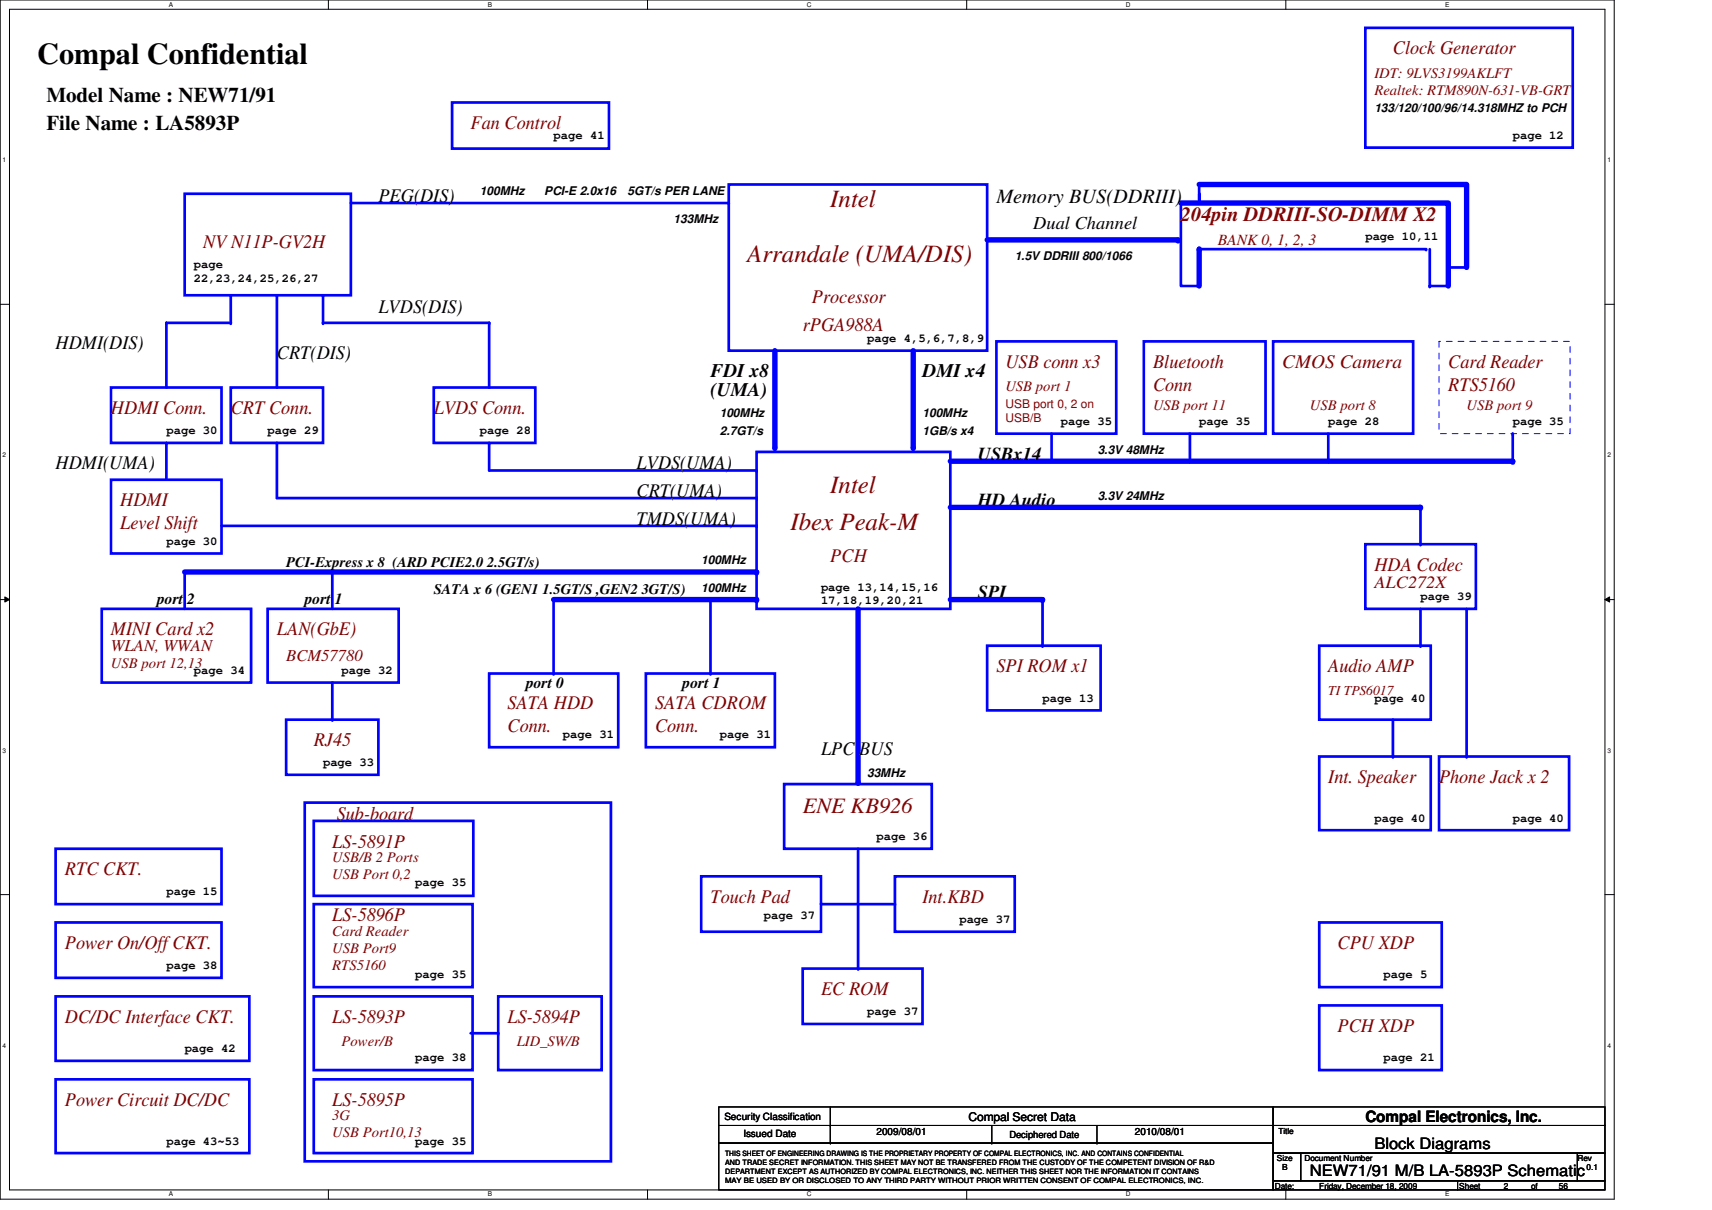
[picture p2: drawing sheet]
<svg xmlns="http://www.w3.org/2000/svg" width="297mm" height="210mm" viewBox="0 0 297 210" stroke-linecap="round" stroke-linejoin="round" font-family="sans-serif">
<defs><g id="words">
<text font-size="5.2" x="6.4" y="11.2">Compal Confidential</text>
<g font-size="4.3" fill="#800000">
<text x="144.1" y="35.9">Intel</text>
<text x="129.7" y="45.5">Arrandale (UMA/DIS)</text>
<text x="144.1" y="85.5">Intel</text>
<text x="137.2" y="91.9">Ibex Peak-M</text>
</g>
<text font-size="3.8" fill="#800000" x="139.3" y="141.1">ENE KB926</text>
<g font-size="3.6">
<text x="8" y="17.7">Model Name : NEW71/91</text>
<text x="8" y="22.6">File Name : LA5893P</text>
</g>
<text font-size="3.5" x="172.9" y="35.1">Memory BUS(DDRIII)</text>
<text font-size="3.5" fill="#800000" x="204.9" y="38.4">204pin DDRIII-SO-DIMM X2</text>
<g font-size="3.3" fill="#800000">
<text x="241.7" y="9.4">Clock Generator</text>
<text x="81.7" y="22.4">Fan Control</text>
<text x="35.3" y="43">NV N11P-GV2H</text>
<text x="140.9" y="52.6">Processor</text>
<text x="139.3" y="57.4">rPGA988A</text>
<text x="174.5" y="63.8">USB conn x3</text>
<text x="200.1" y="63.8">Bluetooth</text>
<text x="222.5" y="63.8">CMOS Camera</text>
<text x="251.3" y="63.8">Card Reader</text>
<text x="19.3" y="71.8">HDMI Conn.</text>
<text x="40" y="71.8">CRT Conn.</text>
<text x="75.3" y="71.8">LVDS Conn.</text>
<text x="200.1" y="67.8">Conn</text>
<text x="251.3" y="67.8">RTS5160</text>
<text x="20.9" y="87.8">HDMI</text>
<text x="20.9" y="91.8">Level Shift</text>
<text x="144.1" y="97.4">PCH</text>
<text x="238.5" y="99">HDA Codec</text>
<text x="19.3" y="110.2">MINI Card x2</text>
<text x="48" y="110.2">LAN(GbE)</text>
<text x="172.9" y="116.6">SPI ROM x1</text>
<text x="230.5" y="116.6">Audio AMP</text>
<text x="88" y="123">SATA HDD</text>
<text x="113.7" y="123">SATA CDROM</text>
<text x="54.4" y="129.4">RJ45</text>
<text x="88" y="127">Conn.</text>
<text x="113.7" y="127">Conn.</text>
<text x="230.5" y="135.8">Int. Speaker</text>
<text x="249.7" y="135.8">Phone Jack x 2</text>
<text x="58.5" y="142.2">Sub-board</text>
<text x="57.7" y="147">LS-5891P</text>
<text x="11.3" y="151.8">RTC CKT.</text>
<text x="57.7" y="159.9">LS-5896P</text>
<text x="123.3" y="156.6">Touch Pad</text>
<text x="160.1" y="156.6">Int.KBD</text>
<text x="11.3" y="164.6">Power On/Off CKT.</text>
<text x="232.1" y="164.6">CPU XDP</text>
<text x="142.4" y="172.6">EC ROM</text>
<text x="11.3" y="177.4">DC/DC Interface CKT.</text>
<text x="57.7" y="177.4">LS-5893P</text>
<text x="88" y="177.4">LS-5894P</text>
<text x="232.1" y="179">PCH XDP</text>
<text x="11.3" y="191.9">Power Circuit DC/DC</text>
<text x="57.7" y="191.9">LS-5895P</text>
</g>
<g font-size="3.3">
<text x="65.7" y="35">PEG(DIS)</text>
<text x="65.7" y="54.2">LVDS(DIS)</text>
<text x="9.6" y="60.6">HDMI(DIS)</text>
<text x="48" y="62.2">CRT(DIS)</text>
<text x="123.3" y="65.4">FDI x8</text>
<text x="160.1" y="65.4">DMI x4</text>
<text x="123.3" y="68.7">(UMA)</text>
<text x="9.6" y="81.4">HDMI(UMA)</text>
<text x="110.4" y="81.4">LVDS(UMA)</text>
<text x="110.4" y="86.2">CRT(UMA)</text>
<text x="110.4" y="91">TMDS(UMA)</text>
<text x="142.4" y="131">LPC BUS</text>
</g>
<g font-size="3.2">
<text x="179.3" y="39.7">Dual Channel</text>
<text x="169.7" y="79.7">USBx14</text>
<text x="169.7" y="87.7">HD Audio</text>
<text x="169.7" y="103.7">SPI</text>
</g>
<text font-size="3" fill="#800000" x="238.5" y="101.9">ALC272X</text>
<g font-size="2.9" fill="#800000">
<text x="19.3" y="113">WLAN, WWAN</text>
<text x="49.7" y="114.6">BCM57780</text>
</g>
<text font-size="2.7" fill="#800000" x="211.3" y="42.5">BANK 0, 1, 2, 3</text>
<g font-size="2.7">
<text x="27.3" y="104.9">port 2</text>
<text x="52.9" y="104.9">port 1</text>
<text x="91.3" y="119.3">port 0</text>
<text x="118.4" y="119.3">port 1</text>
<text x="236.9" y="194.6">Compal Electronics, Inc.</text>
<text x="238.5" y="199.3">Block Diagrams</text>
<text x="227.3" y="204.1">NEW71/91 M/B LA-5893P Schematic</text>
</g>
<g font-size="2.5" fill="#800000">
<text x="238.5" y="13.5">IDT: 9LVS3199AKLFT</text>
<text x="238.5" y="16.5">Realtek: RTM890N-631-VB-GRT</text>
<text x="174.5" y="67.9">USB port 1</text>
<text x="200.1" y="71.1">USB port 11</text>
<text x="227.3" y="71.1">USB port 8</text>
<text x="254.5" y="71.1">USB port 9</text>
<text x="19.3" y="115.9">USB port 12,13</text>
<text x="57.7" y="149.5">USB/B 2 Ports</text>
<text x="57.7" y="152.5">USB Port 0,2</text>
<text x="57.7" y="162.3">Card Reader</text>
<text x="57.7" y="165.3">USB Port9</text>
<text x="57.7" y="168.3">RTS5160</text>
<text x="59.3" y="181.5">Power/B</text>
<text x="89.7" y="181.5">LID_SW/B</text>
<text x="57.7" y="194.3">3G</text>
<text x="57.7" y="197.3">USB Port10,13</text>
</g>
<g font-size="2.5">
<text x="49.7" y="98.3">PCI-Express x 8 (ARD PCIE2.0 2.5GT/s)</text>
<text x="75.3" y="103.1">SATA x 6 (GEN1 1.5GT/S ,GEN2 3GT/S)</text>
</g>
<text font-size="2.4" fill="#800000" x="230.5" y="120.5">TI TPS6017</text>
<g font-size="2.1">
<text x="238.5" y="19.5">133/120/100/96/14.318MHZ to PCH</text>
<text x="96.1" y="24.1">page 41</text>
<text x="262.5" y="24.1">page 12</text>
<text x="83.3" y="33.9">100MHz</text>
<text x="94.4" y="33.9">PCI-E 2.0x16</text>
<text x="108.9" y="33.9">5GT/s PER LANE</text>
<text x="116.9" y="38.7">133MHz</text>
<text x="236.9" y="41.7">page 10,11</text>
<text x="33.7" y="46.5">page</text>
<text x="176.1" y="45.1">1.5V DDRIII 800/1066</text>
<text x="33.7" y="48.9">22,23,24,25,26,27</text>
<text x="150.4" y="59.3">page 4,5,6,7,8,9</text>
<text x="28.9" y="75.3">page 30</text>
<text x="46.4" y="75.3">page 29</text>
<text x="83.3" y="75.3">page 28</text>
<text x="124.9" y="72.3">100MHz</text>
<text x="124.9" y="75.5">2.7GT/s</text>
<text x="160.1" y="72.3">100MHz</text>
<text x="160.1" y="75.5">1GB/s x4</text>
<text x="184.1" y="73.7">page 35</text>
<text x="208.1" y="73.7">page 35</text>
<text x="230.5" y="73.7">page 28</text>
<text x="262.5" y="73.7">page 35</text>
<text x="190.5" y="78.7">3.3V 48MHz</text>
<text x="190.5" y="86.7">3.3V 24MHz</text>
<text x="28.9" y="94.5">page 30</text>
<text x="121.7" y="97.9">100MHz</text>
<text x="121.7" y="102.7">100MHz</text>
<text x="142.4" y="102.5">page 13,14,15,16</text>
<text x="142.4" y="104.9">17,18,19,20,21</text>
<text x="246.5" y="104.1">page 39</text>
<text x="33.7" y="116.9">page 34</text>
<text x="59.3" y="116.9">page 32</text>
<text x="180.9" y="121.7">page 13</text>
<text x="238.5" y="121.7">page 40</text>
<text x="97.7" y="128.1">page 31</text>
<text x="124.9" y="128.1">page 31</text>
<text x="56" y="132.9">page 33</text>
<text x="150.4" y="134.7">33MHz</text>
<text x="238.5" y="142.5">page 40</text>
<text x="262.5" y="142.5">page 40</text>
<text x="152.1" y="145.7">page 36</text>
<text x="28.9" y="155.3">page 15</text>
<text x="72" y="153.7">page 35</text>
<text x="132.5" y="159.3">page 37</text>
<text x="166.5" y="160.1">page 37</text>
<text x="28.9" y="168.1">page 38</text>
<text x="72" y="169.7">page 35</text>
<text x="240.1" y="169.7">page 5</text>
<text x="150.4" y="176.1">page 37</text>
<text x="32" y="182.5">page 42</text>
<text x="72" y="184.1">page 38</text>
<text x="240.1" y="184.1">page 21</text>
<text x="168.1" y="194.4">Compal Secret Data</text>
<text x="28.9" y="198.5">page 43~53</text>
<text x="72" y="198.5">page 35</text>
</g>
<g font-size="2.1" fill="#800000">
<text x="174.5" y="70.7">USB port 0, 2 on</text>
<text x="174.5" y="73.2">USB/B</text>
</g>
<g font-size="1.7">
<text x="125.7" y="194.3">Security Classification</text>
<text x="129" y="197.3">Issued Date</text>
<text x="152.1" y="196.8">2009/08/01</text>
<text x="175.1" y="197.4">Deciphered Date</text>
<text x="196.9" y="196.8">2010/08/01</text>
</g>
<g font-size="1.4">
<text x="221.8" y="196.8">Title</text>
<text x="221.5" y="201.4">Size</text>
<text x="222.5" y="203">B</text>
<text x="226.3" y="201.4">Document Number</text>
<text x="273.7" y="201.4">Rev</text>
<text x="275.3" y="203">0.1</text>
<text x="221.2" y="206.2">Date:</text>
<text x="228.9" y="206.2">Friday, December 18, 2009</text>
<text x="253.2" y="206.2">Sheet</text>
<text x="260.9" y="206.2">2</text>
<text x="265.7" y="206.2">of</text>
<text x="270.5" y="206.2">56</text>
</g>
<g font-size="1.3">
<text x="125.8" y="203.6">DEPARTMENT EXCEPT AS AUTHORIZED BY COMPAL ELECTRONICS, INC. NEITHER THIS SHEET NOR THE INFORMATION IT CONTAINS</text>
<text x="125.8" y="200.6">THIS SHEET OF ENGINEERING DRAWING IS THE PROPRIETARY PROPERTY OF COMPAL ELECTRONICS, INC. AND CONTAINS CONFIDENTIAL</text>
<text x="125.8" y="202.1">AND TRADE SECRET INFORMATION. THIS SHEET MAY NOT BE TRANSFERED FROM THE CUSTODY OF THE COMPETENT DIVISION OF R&amp;D</text>
<text x="125.8" y="205.1">MAY BE USED BY OR DISCLOSED TO ANY THIRD PARTY WITHOUT PRIOR WRITTEN CONSENT OF COMPAL ELECTRONICS, INC.</text>
</g>
<g font-size="1.1">
<text x="29.3" y="1.1">A</text>
<text x="84.6" y="1.1">B</text>
<text x="140" y="1.1">C</text>
<text x="195.4" y="1.1">D</text>
<text x="250.7" y="1.1">E</text>
<text x=".5" y="28.2">1</text>
<text x="278.9" y="28.2">1</text>
<text x=".5" y="79.3">2</text>
<text x="278.9" y="79.3">2</text>
<text x=".5" y="130.6">3</text>
<text x="278.9" y="130.6">3</text>
<text x=".5" y="181.7">4</text>
<text x="278.9" y="181.7">4</text>
<text x="29.3" y="207.6">A</text>
<text x="84.6" y="207.6">B</text>
<text x="140" y="207.6">C</text>
<text x="195.4" y="207.6">D</text>
<text x="250.7" y="207.6">E</text>
</g>
</g></defs>
<path d="M0 0h280.1v208h-280.1zM1.6 1.6h276.9v204.8h-276.9z" fill="none" stroke="#000" stroke-width=".17"/>
<g fill="#fff">
<path d="M29.3 .2h.7v1.2h-.7z"/>
<path d="M29.3 206.6h.7v1.2h-.7z"/>
</g>
<path d="M57 0v1.6M57 206.4v1.6" fill="none" stroke="#000" stroke-width=".17"/>
<g fill="#fff">
<path d="M84.6 .2h.7v1.2h-.7z"/>
<path d="M84.6 206.6h.7v1.2h-.7z"/>
</g>
<path d="M112.3 0v1.6M112.3 206.4v1.6" fill="none" stroke="#000" stroke-width=".17"/>
<g fill="#fff">
<path d="M140 .2h.8v1.2h-.8z"/>
<path d="M140 206.6h.8v1.2h-.8z"/>
</g>
<path d="M167.7 0v1.6M167.7 206.4v1.6" fill="none" stroke="#000" stroke-width=".17"/>
<g fill="#fff">
<path d="M195.4 .2h.7v1.2h-.7z"/>
<path d="M195.4 206.6h.7v1.2h-.7z"/>
</g>
<path d="M223.1 0v1.6M223.1 206.4v1.6" fill="none" stroke="#000" stroke-width=".17"/>
<g fill="#fff">
<path d="M250.7 .2h.8v1.2h-.8z"/>
<path d="M250.7 206.6h.8v1.2h-.8z"/>
<path d="M.5 27.2h.6v1.2h-.6z"/>
<path d="M278.9 27.2h.6v1.2h-.6z"/>
<path d="M.5 78.4h.6v1.1h-.6z"/>
<path d="M278.9 78.4h.6v1.1h-.6z"/>
</g>
<path d="M0 52.8h1.6M278.5 52.8h1.6" fill="none" stroke="#000" stroke-width=".17"/>
<g fill="#fff">
<path d="M.5 129.6h.6v1.2h-.6z"/>
<path d="M278.9 129.6h.6v1.2h-.6z"/>
</g>
<path d="M0 104h1.6M.8 103.5l.8 .5-.8 .4zM278.5 104l.8-.5v.9zM278.5 104h1.6" fill="none" stroke="#000" stroke-width=".17"/>
<path d="M.8 103.5l.8 .5-.8 .4zM278.5 104l.8-.5v.9z" fill="#000"/>
<g fill="#fff">
<path d="M.5 180.8h.6v1.1h-.6z"/>
<path d="M278.9 180.8h.6v1.1h-.6z"/>
</g>
<g fill="none" stroke="#000" stroke-width=".17">
<path d="M0 155.2h1.6M278.5 155.2h1.6M124.7 192h96.2v3.2h-96.2zM124.7 195.2h96.2v3.1h-96.2zM124.7 198.3h96.2v8.1h-96.2zM144.1 195.2h.1M144.1 198.3h.1M144.1 192v6.3M172.1 198.3h.1M172.1 195.2v3.1M190.3 198.3h.1M190.3 195.2v3.1"/>
<path d="M220.9 192h57.6v3.2h-57.6zM220.9 195.2h57.6v4.8h-57.6zM220.9 200h4.8v4.9h-4.8zM220.9 204.9h32v1.5h-32zM225.7 200h48v4.9h-48zM252.9 204.9h25.6v1.5h-25.6zM273.7 200h4.8v4.9h-4.8z"/>
</g>
<path d="M56 51.2v4.8M228.9 131.2h19.3v12.8h-19.3zM228.9 160h21.2v11.2h-21.2zM228.9 174.4h21.2v11.2h-21.2z" fill="none" stroke="#00f" stroke-width=".47"/>
<circle cx="56" cy="51.2" r=".23" fill="#00f"/>
<path d="M84.9 56v11.2M40 67.2h16v9.6h-16zM75.3 67.2h17.6v9.6h-17.6z" fill="none" stroke="#00f" stroke-width=".47"/>
<circle cx="84.9" cy="56" r=".23" fill="#00f"/>
<path d="M40 51.2v4.8" fill="none" stroke="#00f" stroke-width=".47"/>
<circle cx="40" cy="51.2" r=".23" fill="#00f"/>
<path d="M56 56h28.9" fill="none" stroke="#00f" stroke-width=".47"/>
<circle cx="56" cy="56" r=".23" fill="#00f"/>
<path d="M84.9 76.8v4.8" fill="none" stroke="#00f" stroke-width=".47"/>
<circle cx="84.9" cy="76.8" r=".23" fill="#00f"/>
<path d="M28.9 56h11.1" fill="none" stroke="#00f" stroke-width=".47"/>
<circle cx="40" cy="56" r=".23" fill="#00f"/>
<path d="M32 33.6h28.9v17.6h-28.9zM48 76.8v9.6" fill="none" stroke="#00f" stroke-width=".47"/>
<circle cx="48" cy="76.8" r=".23" fill="#00f"/>
<path d="M48 51.2v16" fill="none" stroke="#00f" stroke-width=".47"/>
<circle cx="48" cy="51.2" r=".23" fill="#00f"/>
<path d="M60.9 35.2h65.5" fill="none" stroke="#00f" stroke-width=".47"/>
<circle cx="126.4" cy="35.2" r=".23" fill="#00f"/>
<path d="M172.9 59.2h20.8v16h-20.8zM48 86.4h83.3M236.9 94.4h19.2v11.2h-19.2zM52.9 139.2h53.1v62.3h-53.1zM54.4 142.4h27.7v13h-27.7zM54.4 156.8h27.6v14.4h-27.6z" fill="none" stroke="#00f" stroke-width=".47"/>
<circle cx="131.3" cy="86.4" r=".23" fill="#00f"/>
<path d="M84.9 81.6h46.4" fill="none" stroke="#00f" stroke-width=".47"/>
<circle cx="131.3" cy="81.6" r=".23" fill="#00f"/>
<path d="M38.4 91.2h92.9" fill="none" stroke="#00f" stroke-width=".47"/>
<circle cx="131.3" cy="91.2" r=".23" fill="#00f"/>
<path d="M142.4 156.8h12.9" fill="none" stroke="#00f" stroke-width=".47"/>
<circle cx="155.3" cy="156.8" r=".23" fill="#00f"/>
<path d="M46.4 105.6h22.8v12.8h-22.8zM57.7 118.4v6.4M9.6 147.2h28.8v9.6h-28.8z" fill="none" stroke="#00f" stroke-width=".47"/>
<circle cx="57.7" cy="124.8" r=".23" fill="#00f"/>
<path d="M17.6 105.6h26v12.8h-26z" fill="none" stroke="#00f" stroke-width=".47"/>
<path d="M32 99.2h99.3" fill="none" stroke="#00f" stroke-width=".93"/>
<circle cx="131.3" cy="99.2" r=".47" fill="#00f"/>
<path d="M220.9 59.2h24.3v16h-24.3zM230.5 75.2v4.8" fill="none" stroke="#00f" stroke-width=".47"/>
<circle cx="230.5" cy="80" r=".23" fill="#00f"/>
<path d="M206.5 75.2v4.8" fill="none" stroke="#00f" stroke-width=".47"/>
<circle cx="206.5" cy="80" r=".23" fill="#00f"/>
<path d="M57.7 99.2v6.4" fill="none" stroke="#00f" stroke-width=".47"/>
<circle cx="57.7" cy="99.2" r=".23" fill="#00f"/>
<path d="M32 99.2v6.4" fill="none" stroke="#00f" stroke-width=".47"/>
<circle cx="32" cy="99.2" r=".23" fill="#00f"/>
<path d="M208.1 32h46.4v14.4M171.3 41.6h33.1" fill="none" stroke="#00f" stroke-width=".93"/>
<path d="M208.1 32v3.2v-1.6" fill="none" stroke="#00f" stroke-width=".47"/>
<circle cx="204.4" cy="41.6" r=".47" fill="#00f"/>
<path d="M148.9 105.6v30.1" fill="none" stroke="#00f" stroke-width=".93"/>
<circle cx="148.9" cy="135.7" r=".47" fill="#00f"/>
<path d="M254.5 105.6v25.6M49.7 124.8h16v9.6h-16z" fill="none" stroke="#00f" stroke-width=".47"/>
<circle cx="254.5" cy="131.2" r=".23" fill="#00f"/>
<path d="M204.9 35.2v14.4h3.2M251.3 46.4h3.2" fill="none" stroke="#00f" stroke-width=".47"/>
<circle cx="251.3" cy="46.4" r=".23" fill="#00f"/>
<path d="M236.9 4.8h36v20.8h-36zM248.1 49.6h3.2M182.5 75.2v4.8M249.7 131.2h22.5v12.8h-22.5zM9.6 172.8h33.7v11.2h-33.7z" fill="none" stroke="#00f" stroke-width=".47"/>
<path d="M204.9 35.2h46.4v14.4" fill="none" stroke="#00f" stroke-width=".93"/>
<circle cx="248.1" cy="49.6" r=".23" fill="#00f"/>
<path d="M78.4 17.8h27.3v8h-27.3zM131.3 78.4h33.6v27.2h-33.6zM9.6 160h28.8v9.6h-28.8z" fill="none" stroke="#00f" stroke-width=".47"/>
<path d="M208.1 43.2v6.4" fill="none" stroke="#00f" stroke-width=".93"/>
<circle cx="208.1" cy="43.2" r=".47" fill="#00f"/>
<path d="M158.4 60.8v16.8" fill="none" stroke="#00f" stroke-width=".93"/>
<circle cx="158.4" cy="77.6" r=".47" fill="#00f"/>
<path d="M148.9 147.2v20.8" fill="none" stroke="#00f" stroke-width=".47"/>
<circle cx="148.9" cy="168" r=".23" fill="#00f"/>
<path d="M248.1 43.2v6.4M136.1 136h25.6v11.2h-25.6zM9.6 187.2h33.7v12.8h-33.7z" fill="none" stroke="#00f" stroke-width=".47"/>
<circle cx="248.1" cy="49.6" r=".23" fill="#00f"/>
<path d="M126.4 32h44.9v28.8h-44.9zM208.1 43.2h39.3" fill="none" stroke="#00f" stroke-width=".47"/>
<circle cx="247.4" cy="43.2" r=".23" fill="#00f"/>
<path d="M139.3 168h20.8v9.6h-20.8z" fill="none" stroke="#00f" stroke-width=".47"/>
<path d="M164.9 88h81.6" fill="none" stroke="#00f" stroke-width=".93"/>
<circle cx="246.5" cy="88" r=".47" fill="#00f"/>
<path d="M134.4 60.8v16.8" fill="none" stroke="#00f" stroke-width=".93"/>
<circle cx="134.4" cy="77.6" r=".47" fill="#00f"/>
<path d="M28.9 56v11.2" fill="none" stroke="#00f" stroke-width=".47"/>
<circle cx="28.9" cy="56" r=".23" fill="#00f"/>
<path d="M28.9 76.8v6.4" fill="none" stroke="#00f" stroke-width=".47"/>
<circle cx="28.9" cy="76.8" r=".23" fill="#00f"/>
<path d="M19.3 67.2h19.1v9.6h-19.1zM246.5 88v6.4" fill="none" stroke="#00f" stroke-width=".47"/>
<circle cx="246.5" cy="94.4" r=".23" fill="#00f"/>
<path d="M164.9 80h97.6" fill="none" stroke="#00f" stroke-width=".93"/>
<circle cx="262.5" cy="80" r=".47" fill="#00f"/>
<path d="M198.5 59.2h21.1v16h-21.1zM112.1 116.8h22.3v12.8h-22.3z" fill="none" stroke="#00f" stroke-width=".47"/>
<path d="M96.1 104h35.2" fill="none" stroke="#00f" stroke-width=".93"/>
<circle cx="131.3" cy="104" r=".47" fill="#00f"/>
<path d="M123.3 104v12.8" fill="none" stroke="#00f" stroke-width=".47"/>
<circle cx="123.3" cy="116.8" r=".23" fill="#00f"/>
<path d="M164.9 104h16" fill="none" stroke="#00f" stroke-width=".93"/>
<circle cx="180.9" cy="104" r=".47" fill="#00f"/>
<path d="M171.3 112h19.7v11.2h-19.7zM180.9 104v8" fill="none" stroke="#00f" stroke-width=".47"/>
<circle cx="180.9" cy="112" r=".23" fill="#00f"/>
<path d="M262.5 75.2v4.8M19.3 83.2h19.1v12.8h-19.1zM121.7 152h20.7v9.6h-20.7zM155.3 152h20.8v9.6h-20.8z" fill="none" stroke="#00f" stroke-width=".47"/>
<path d="M249.7 59.2h22.7v16h-22.7z" fill="none" stroke="#00f" stroke-width=".17" stroke-dasharray="1 1 1 1 1 1 1 1"/>
<circle cx="262.5" cy="75.2" r=".23" fill="#00f"/>
<path d="M96.1 104v12.8" fill="none" stroke="#00f" stroke-width=".47"/>
<circle cx="96.1" cy="116.8" r=".23" fill="#00f"/>
<path d="M84.9 116.8h22.4v12.8h-22.4zM228.9 112h19.3v12.8h-19.3zM241.7 124.8v6.4M54.4 172.8h27.6v12.8h-27.6z" fill="none" stroke="#00f" stroke-width=".47"/>
<circle cx="241.7" cy="131.2" r=".23" fill="#00f"/>
<path d="M246.5 105.6v6.4" fill="none" stroke="#00f" stroke-width=".47"/>
<circle cx="246.5" cy="112" r=".23" fill="#00f"/>
<path d="M81.7 179.2h4.7M86.4 172.8h18v12.8h-18zM54.4 187.2h27.6v12.8h-27.6z" fill="none" stroke="#00f" stroke-width=".47"/>
<circle cx="86.4" cy="179.2" r=".23" fill="#00f"/>
<use href="#words"/>
</svg>
